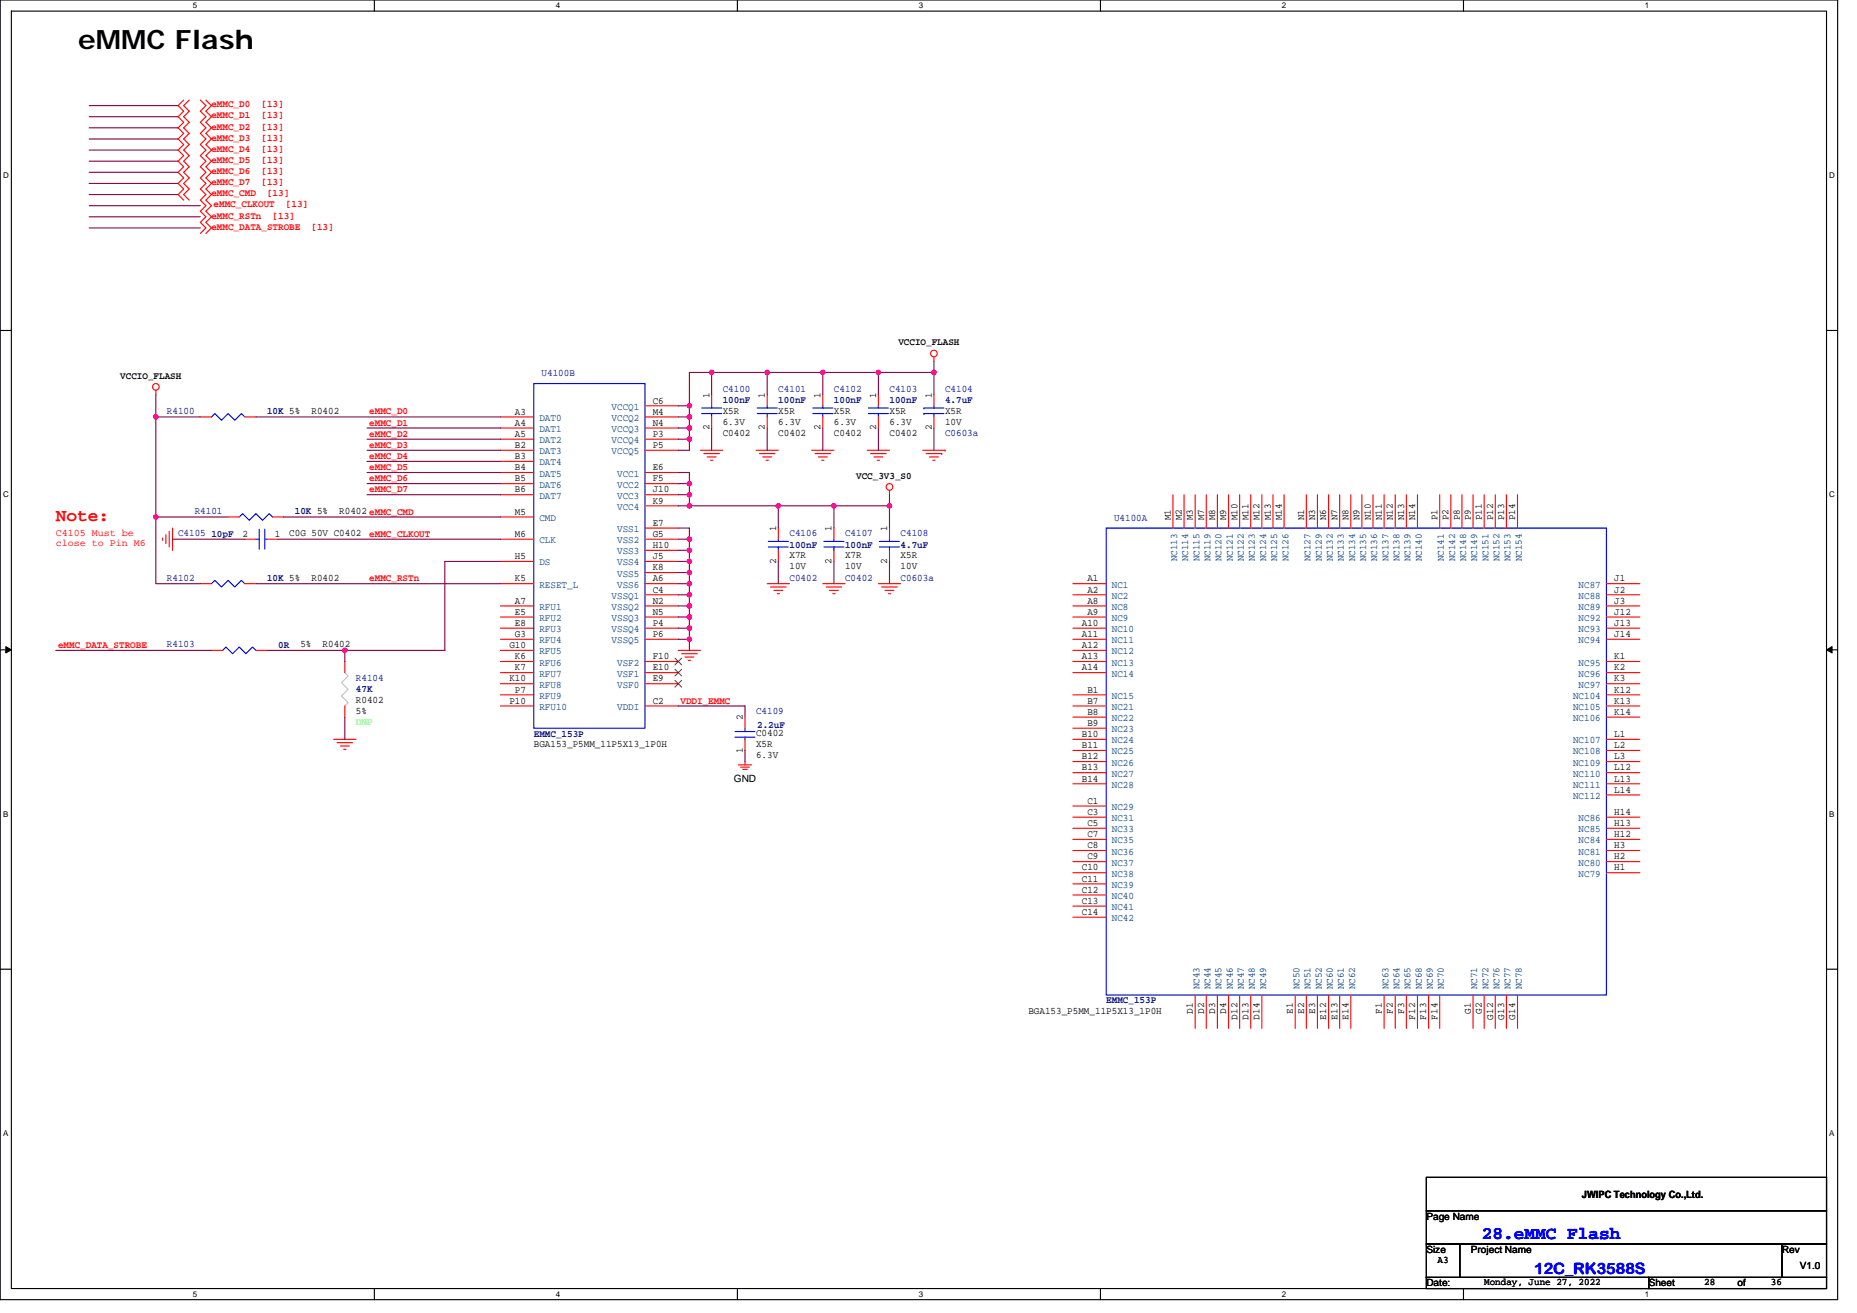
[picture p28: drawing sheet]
<svg xmlns="http://www.w3.org/2000/svg" width="297mm" height="210mm" viewBox="0 0 297 210" stroke-linecap="round" stroke-linejoin="round" font-family="sans-serif">
<defs><g id="words">
<text font-size="4.3" x="12.5" y="7.8">eMMC Flash</text>
<text font-size="2.8" fill="#f00" x="8.9" y="83.3">Note:</text>
<text font-size="2.8" fill="#00f" x="237" y="198.1">28.eMMC Flash</text>
<text font-size="2.5" fill="#00f" x="245.4" y="203.8">12C_RK3588S</text>
<g font-size="1.6" fill="#f00">
<text x="33.8" y="17.2">eMMC_D0</text>
<text x="41.8" y="17.2">[13]</text>
<text x="33.8" y="18.9">eMMC_D1</text>
<text x="33.8" y="20.7">eMMC_D2</text>
<text x="33.8" y="22.5">eMMC_D3</text>
<text x="41.8" y="18.9">[13]</text>
<text x="41.8" y="20.7">[13]</text>
<text x="41.8" y="22.5">[13]</text>
<text x="33.8" y="24.3">eMMC_D4</text>
<text x="33.8" y="26.1">eMMC_D5</text>
<text x="33.8" y="27.8">eMMC_D6</text>
<text x="33.8" y="29.6">eMMC_D7</text>
<text x="41.8" y="24.3">[13]</text>
<text x="41.8" y="26.1">[13]</text>
<text x="41.8" y="27.8">[13]</text>
<text x="41.8" y="29.6">[13]</text>
<text x="33.8" y="35">eMMC_RSTn</text>
<text x="33.8" y="31.4">eMMC_CMD</text>
<text x="34.2" y="33.2">eMMC_CLKOUT</text>
<text x="42.7" y="31.4">[13]</text>
<text x="43.6" y="35">[13]</text>
<text x="45.7" y="33.2">[13]</text>
<text x="33.8" y="36.7">eMMC_DATA_STROBE</text>
<text x="49.8" y="36.7">[13]</text>
<text x="59.1" y="66.3">eMMC_D0</text>
<text x="59.1" y="68.1">eMMC_D1</text>
<text x="59.1" y="69.8">eMMC_D2</text>
<text x="59.1" y="71.6">eMMC_D3</text>
<text x="59.1" y="73.4">eMMC_D4</text>
<text x="59.1" y="75.2">eMMC_D5</text>
<text x="59.1" y="77">eMMC_D6</text>
<text x="59.1" y="78.7">eMMC_D7</text>
<text x="8.9" y="85.7">C4105 Must be</text>
<text x="8.9" y="87.3">close to Pin M6</text>
<text x="59.1" y="85.8">eMMC_CLKOUT</text>
<text x="59.1" y="93">eMMC_RSTn</text>
<text x="9.3" y="103.6">eMMC_DATA_STROBE</text>
<text x="108.9" y="112.5">VDDI_EMMC</text>
</g>
<g font-size="1.6">
<text x="143.7" y="55.2">VCCIO_FLASH</text>
<text x="19.2" y="60.6">VCCIO_FLASH</text>
<text x="104.4" y="64.5">C6</text>
<text x="113.5" y="63.7" transform="rotate(-90 113.5 63.7)">1</text>
<text x="122.4" y="63.7" transform="rotate(-90 122.4 63.7)">1</text>
<text x="131.2" y="63.7" transform="rotate(-90 131.2 63.7)">1</text>
<text x="140.1" y="63.7" transform="rotate(-90 140.1 63.7)">1</text>
<text x="149" y="63.7" transform="rotate(-90 149 63.7)">1</text>
<text x="49.8" y="66.2">R0402</text>
<text x="82.4" y="66.3">A3</text>
<text x="82.4" y="68.1">A4</text>
<text x="82.4" y="69.9">A5</text>
<text x="82.4" y="71.6">B2</text>
<text x="104.4" y="66.3">M4</text>
<text x="104.4" y="68.1">N4</text>
<text x="104.4" y="69.9">P3</text>
<text x="104.4" y="71.6">P5</text>
<text x="113.5" y="68.8" transform="rotate(-90 113.5 68.8)">2</text>
<text x="115.6" y="69.7">C0402</text>
<text x="115.6" y="66.2">X5R</text>
<text x="115.6" y="68">6.3V</text>
<text x="122.4" y="68.8" transform="rotate(-90 122.4 68.8)">2</text>
<text x="124.5" y="69.7">C0402</text>
<text x="124.5" y="66.2">X5R</text>
<text x="124.5" y="68">6.3V</text>
<text x="131.2" y="68.8" transform="rotate(-90 131.2 68.8)">2</text>
<text x="133.4" y="69.7">C0402</text>
<text x="133.4" y="66.2">X5R</text>
<text x="133.4" y="68">6.3V</text>
<text x="140.1" y="68.8" transform="rotate(-90 140.1 68.8)">2</text>
<text x="142.3" y="69.7">C0402</text>
<text x="142.3" y="66.2">X5R</text>
<text x="142.3" y="68">6.3V</text>
<text x="149" y="68.8" transform="rotate(-90 149 68.8)">2</text>
<text x="151.2" y="66.2">X5R</text>
<text x="151.2" y="68">10V</text>
<text x="82.4" y="73.4">B3</text>
<text x="82.4" y="75.2">B4</text>
<text x="82.4" y="77">B5</text>
<text x="104.4" y="75.2">E6</text>
<text x="104.4" y="77">F5</text>
<text x="136.9" y="76.6">VCC_3V3_S0</text>
<text x="54.3" y="82.2">R0402 eMMC_CMD</text>
<text x="82.4" y="78.8">B6</text>
<text x="82.4" y="82.3">M5</text>
<text x="104.4" y="78.8">J10</text>
<text x="104.4" y="80.5">K9</text>
<text x="187.3" y="83.2" transform="rotate(-90 187.3 83.2)">M1</text>
<text x="189" y="83.2" transform="rotate(-90 189 83.2)">M2</text>
<text x="190.8" y="83.2" transform="rotate(-90 190.8 83.2)">M3</text>
<text x="192.6" y="83.2" transform="rotate(-90 192.6 83.2)">M7</text>
<text x="194.4" y="83.2" transform="rotate(-90 194.4 83.2)">M8</text>
<text x="196.1" y="83.2" transform="rotate(-90 196.1 83.2)">M9</text>
<text x="197.9" y="83.2" transform="rotate(-90 197.9 83.2)">M10</text>
<text x="199.7" y="83.2" transform="rotate(-90 199.7 83.2)">M11</text>
<text x="201.5" y="83.2" transform="rotate(-90 201.5 83.2)">M12</text>
<text x="203.3" y="83.2" transform="rotate(-90 203.3 83.2)">M13</text>
<text x="205" y="83.2" transform="rotate(-90 205 83.2)">M14</text>
<text x="208.6" y="83.2" transform="rotate(-90 208.6 83.2)">N1</text>
<text x="210.4" y="83.2" transform="rotate(-90 210.4 83.2)">N3</text>
<text x="212.1" y="83.2" transform="rotate(-90 212.1 83.2)">N6</text>
<text x="213.9" y="83.2" transform="rotate(-90 213.9 83.2)">N7</text>
<text x="215.7" y="83.2" transform="rotate(-90 215.7 83.2)">N8</text>
<text x="217.5" y="83.2" transform="rotate(-90 217.5 83.2)">N9</text>
<text x="219.3" y="83.2" transform="rotate(-90 219.3 83.2)">N10</text>
<text x="221" y="83.2" transform="rotate(-90 221 83.2)">N11</text>
<text x="222.8" y="83.2" transform="rotate(-90 222.8 83.2)">N12</text>
<text x="224.6" y="83.2" transform="rotate(-90 224.6 83.2)">N13</text>
<text x="226.4" y="83.2" transform="rotate(-90 226.4 83.2)">N14</text>
<text x="229.9" y="83.2" transform="rotate(-90 229.9 83.2)">P1</text>
<text x="231.7" y="83.2" transform="rotate(-90 231.7 83.2)">P2</text>
<text x="233.5" y="83.2" transform="rotate(-90 233.5 83.2)">P8</text>
<text x="235.3" y="83.2" transform="rotate(-90 235.3 83.2)">P9</text>
<text x="237" y="83.2" transform="rotate(-90 237 83.2)">P11</text>
<text x="238.8" y="83.2" transform="rotate(-90 238.8 83.2)">P12</text>
<text x="240.6" y="83.2" transform="rotate(-90 240.6 83.2)">P13</text>
<text x="242.4" y="83.2" transform="rotate(-90 242.4 83.2)">P14</text>
<text x="38.8" y="85.9">2</text>
<text x="44" y="85.9">1</text>
<text x="46.3" y="85.7">C0G 50V C0402</text>
<text x="82.4" y="89.4">H5</text>
<text x="82.4" y="85.9">M6</text>
<text x="104.4" y="84.1">E7</text>
<text x="104.4" y="85.9">G5</text>
<text x="104.4" y="87.6">H10</text>
<text x="104.4" y="89.4">J5</text>
<text x="124.1" y="85" transform="rotate(-90 124.1 85)">1</text>
<text x="126.3" y="89.3">X7R</text>
<text x="133" y="85" transform="rotate(-90 133 85)">1</text>
<text x="135.2" y="89.3">X7R</text>
<text x="141.9" y="85" transform="rotate(-90 141.9 85)">1</text>
<text x="144.1" y="89.3">X5R</text>
<text x="49.8" y="92.8">R0402</text>
<text x="82.4" y="93">K5</text>
<text x="104.4" y="93">A6</text>
<text x="104.4" y="94.8">C4</text>
<text x="104.4" y="91.2">K8</text>
<text x="124.1" y="90.1" transform="rotate(-90 124.1 90.1)">2</text>
<text x="126.3" y="91.1">10V</text>
<text x="133" y="90.1" transform="rotate(-90 133 90.1)">2</text>
<text x="135.2" y="91.1">10V</text>
<text x="141.9" y="90.1" transform="rotate(-90 141.9 90.1)">2</text>
<text x="144.1" y="91.1">10V</text>
<text x="173.9" y="93">A1</text>
<text x="173.9" y="94.8">A2</text>
<text x="258.2" y="93">J1</text>
<text x="258.2" y="94.8">J2</text>
<text x="82.4" y="96.5">A7</text>
<text x="82.4" y="98.3">E5</text>
<text x="82.4" y="100.1">E8</text>
<text x="82.4" y="101.9">G3</text>
<text x="104.4" y="96.5">N2</text>
<text x="104.4" y="98.3">N5</text>
<text x="104.4" y="100.1">P4</text>
<text x="104.4" y="101.9">P6</text>
<text x="173" y="100.1">A10</text>
<text x="173" y="101.9">A11</text>
<text x="173.9" y="96.5">A8</text>
<text x="173.9" y="98.3">A9</text>
<text x="258.2" y="96.5">J3</text>
<text x="258.2" y="98.3">J12</text>
<text x="258.2" y="100.1">J13</text>
<text x="258.2" y="101.9">J14</text>
<text x="48" y="103.5">5%</text>
<text x="51.6" y="103.5">R0402</text>
<text x="81.5" y="103.7">G10</text>
<text x="82.4" y="105.4">K6</text>
<text x="82.4" y="107.2">K7</text>
<text x="104.4" y="107.2">E10</text>
<text x="104.4" y="105.4">F10</text>
<text x="173" y="103.7">A12</text>
<text x="173" y="105.4">A13</text>
<text x="173" y="107.2">A14</text>
<text x="258.2" y="105.4">K1</text>
<text x="258.2" y="107.2">K2</text>
<text x="56.9" y="112.4">R0402</text>
<text x="81.5" y="109">K10</text>
<text x="81.5" y="112.5">P10</text>
<text x="82.4" y="110.8">P7</text>
<text x="104.4" y="112.5">C2</text>
<text x="104.4" y="109">E9</text>
<text x="173.9" y="110.8">B1</text>
<text x="173.9" y="112.5">B7</text>
<text x="258.2" y="109">K3</text>
<text x="258.2" y="110.8">K12</text>
<text x="258.2" y="112.5">K13</text>
<text x="56.9" y="114.2">5%</text>
<text x="85.4" y="119.5">BGA153_P5MM_11P5X13_1P0H</text>
<text x="118.8" y="115.2" transform="rotate(-90 118.8 115.2)">2</text>
<text x="120.9" y="117.7">C0402</text>
<text x="120.9" y="119.5">X5R</text>
<text x="173" y="117.9">B10</text>
<text x="173" y="119.7">B11</text>
<text x="173.9" y="114.3">B8</text>
<text x="173.9" y="116.1">B9</text>
<text x="258.2" y="114.3">K14</text>
<text x="258.2" y="117.9">L1</text>
<text x="258.2" y="119.7">L2</text>
<text x="117.4" y="125">GND</text>
<text x="118.8" y="120.4" transform="rotate(-90 118.8 120.4)">1</text>
<text x="120.9" y="121.3">6.3V</text>
<text x="173" y="121.4">B12</text>
<text x="173" y="123.2">B13</text>
<text x="173" y="125">B14</text>
<text x="258.2" y="121.4">L3</text>
<text x="258.2" y="123.2">L12</text>
<text x="258.2" y="125">L13</text>
<text x="173.9" y="128.5">C1</text>
<text x="173.9" y="130.3">C3</text>
<text x="258.2" y="130.3">H14</text>
<text x="258.2" y="126.8">L14</text>
<text x="173.9" y="132.1">C5</text>
<text x="173.9" y="133.9">C7</text>
<text x="173.9" y="135.7">C8</text>
<text x="173.9" y="137.4">C9</text>
<text x="258.2" y="137.4">H2</text>
<text x="258.2" y="135.7">H3</text>
<text x="258.2" y="133.9">H12</text>
<text x="258.2" y="132.1">H13</text>
<text x="173" y="139.2">C10</text>
<text x="173" y="141">C11</text>
<text x="173" y="142.8">C12</text>
<text x="258.2" y="139.2">H1</text>
<text x="173" y="144.5">C13</text>
<text x="173" y="146.3">C14</text>
<text x="164.5" y="162.2">BGA153_P5MM_11P5X13_1P0H</text>
<text x="190.8" y="162.2" transform="rotate(-90 190.8 162.2)">D1</text>
<text x="192.6" y="162.2" transform="rotate(-90 192.6 162.2)">D2</text>
<text x="194.4" y="162.2" transform="rotate(-90 194.4 162.2)">D3</text>
<text x="196.1" y="162.2" transform="rotate(-90 196.1 162.2)">D4</text>
<text x="197.9" y="163" transform="rotate(-90 197.9 163)">D12</text>
<text x="199.7" y="163" transform="rotate(-90 199.7 163)">D13</text>
<text x="201.5" y="163" transform="rotate(-90 201.5 163)">D14</text>
<text x="206.8" y="162.2" transform="rotate(-90 206.8 162.2)">E1</text>
<text x="208.6" y="162.2" transform="rotate(-90 208.6 162.2)">E2</text>
<text x="210.4" y="162.2" transform="rotate(-90 210.4 162.2)">E3</text>
<text x="212.1" y="163" transform="rotate(-90 212.1 163)">E12</text>
<text x="213.9" y="163" transform="rotate(-90 213.9 163)">E13</text>
<text x="215.7" y="163" transform="rotate(-90 215.7 163)">E14</text>
<text x="221" y="162.2" transform="rotate(-90 221 162.2)">F1</text>
<text x="222.8" y="162.2" transform="rotate(-90 222.8 162.2)">F2</text>
<text x="224.6" y="162.2" transform="rotate(-90 224.6 162.2)">F3</text>
<text x="226.4" y="163" transform="rotate(-90 226.4 163)">F12</text>
<text x="228.2" y="163" transform="rotate(-90 228.2 163)">F13</text>
<text x="229.9" y="163" transform="rotate(-90 229.9 163)">F14</text>
<text x="235.3" y="162.2" transform="rotate(-90 235.3 162.2)">G1</text>
<text x="237" y="162.2" transform="rotate(-90 237 162.2)">G2</text>
<text x="238.8" y="163" transform="rotate(-90 238.8 163)">G12</text>
<text x="240.6" y="163" transform="rotate(-90 240.6 163)">G13</text>
<text x="242.4" y="163" transform="rotate(-90 242.4 163)">G14</text>
<text x="253" y="191.6">JWIPC Technology Co.,Ltd.</text>
<text x="228.2" y="195.1">Page Name</text>
<text x="228.2" y="200.4">Size</text>
<text x="229.9" y="202">A3</text>
<text x="235.3" y="200.4">Project Name</text>
<text x="285.1" y="200.4">Rev</text>
<text x="287.9" y="202.9">V1.0</text>
<text x="228.2" y="205.7">Date:</text>
<text x="237.4" y="205.6">Monday, June 27, 2022</text>
<text x="263.7" y="205.7">Sheet</text>
<text x="272.6" y="205.6">28</text>
<text x="277.9" y="205.7">of</text>
<text x="283.3" y="205.6">36</text>
</g>
<g font-size="1.6" fill="#000080">
<text x="86.6" y="60.1">U4100B</text>
<text x="115.6" y="62.6">C4100</text>
<text x="115.6" y="64.5">100nF</text>
<text x="124.5" y="62.6">C4101</text>
<text x="124.5" y="64.5">100nF</text>
<text x="133.4" y="62.6">C4102</text>
<text x="133.4" y="64.5">100nF</text>
<text x="142.3" y="62.6">C4103</text>
<text x="142.3" y="64.5">100nF</text>
<text x="151.2" y="62.6">C4104</text>
<text x="151.2" y="64.5">4.7uF</text>
<text x="26.7" y="66.2">R4100</text>
<text x="42.7" y="66.2">10K 5%</text>
<text x="151.2" y="69.7">C0603a</text>
<text x="31.2" y="82.2">R4101</text>
<text x="47.2" y="82.2">10K 5%</text>
<text x="178.2" y="83.2">U4100A</text>
<text x="28.5" y="85.7">C4105</text>
<text x="33.8" y="85.8">10pF</text>
<text x="126.3" y="85.7">C4106</text>
<text x="126.3" y="87.6">100nF</text>
<text x="135.2" y="85.7">C4107</text>
<text x="135.2" y="87.6">100nF</text>
<text x="144.1" y="85.7">C4108</text>
<text x="144.1" y="87.6">4.7uF</text>
<text x="26.7" y="92.8">R4102</text>
<text x="42.7" y="92.9">10K 5%</text>
<text x="126.3" y="92.8">C0402</text>
<text x="135.2" y="92.8">C0402</text>
<text x="144.1" y="92.8">C0603a</text>
<text x="26.7" y="103.5">R4103</text>
<text x="44.5" y="103.6">0R</text>
<text x="56.9" y="108.8">R4104</text>
<text x="56.9" y="110.7">47K</text>
<text x="85.4" y="117.8">EMMC_153P</text>
<text x="120.9" y="114.2">C4109</text>
<text x="121.1" y="116.4">2.2uF</text>
<text x="177" y="160.5">EMMC_153P</text>
</g>
<g font-size="1.6" fill="#004080">
<text x="97.8" y="65.5">VCCQ1</text>
<text x="86.3" y="67.3">DAT0</text>
<text x="86.3" y="69.1">DAT1</text>
<text x="86.3" y="70.9">DAT2</text>
<text x="97.8" y="67.3">VCCQ2</text>
<text x="97.8" y="69.1">VCCQ3</text>
<text x="97.8" y="70.9">VCCQ4</text>
<text x="86.3" y="72.7">DAT3</text>
<text x="86.3" y="74.4">DAT4</text>
<text x="86.3" y="76.2">DAT5</text>
<text x="86.3" y="78">DAT6</text>
<text x="97.8" y="72.7">VCCQ5</text>
<text x="98.7" y="76.2">VCC1</text>
<text x="98.7" y="78">VCC2</text>
<text x="86.3" y="79.8">DAT7</text>
<text x="86.3" y="83.3">CMD</text>
<text x="98.7" y="79.8">VCC3</text>
<text x="98.7" y="81.5">VCC4</text>
<text x="86.3" y="86.9">CLK</text>
<text x="98.7" y="85.1">VSS1</text>
<text x="98.7" y="86.9">VSS2</text>
<text x="98.7" y="88.7">VSS3</text>
<text x="188.3" y="89.8" transform="rotate(-90 188.3 89.8)">NC113</text>
<text x="190.1" y="89.8" transform="rotate(-90 190.1 89.8)">NC114</text>
<text x="191.9" y="89.8" transform="rotate(-90 191.9 89.8)">NC115</text>
<text x="193.6" y="89.8" transform="rotate(-90 193.6 89.8)">NC119</text>
<text x="195.4" y="89.8" transform="rotate(-90 195.4 89.8)">NC120</text>
<text x="197.2" y="89.8" transform="rotate(-90 197.2 89.8)">NC121</text>
<text x="199" y="89.8" transform="rotate(-90 199 89.8)">NC122</text>
<text x="200.7" y="89.8" transform="rotate(-90 200.7 89.8)">NC123</text>
<text x="202.5" y="89.8" transform="rotate(-90 202.5 89.8)">NC124</text>
<text x="204.3" y="89.8" transform="rotate(-90 204.3 89.8)">NC125</text>
<text x="206.1" y="89.8" transform="rotate(-90 206.1 89.8)">NC126</text>
<text x="209.6" y="89.8" transform="rotate(-90 209.6 89.8)">NC127</text>
<text x="211.4" y="89.8" transform="rotate(-90 211.4 89.8)">NC129</text>
<text x="213.2" y="89.8" transform="rotate(-90 213.2 89.8)">NC132</text>
<text x="215" y="89.8" transform="rotate(-90 215 89.8)">NC133</text>
<text x="216.7" y="89.8" transform="rotate(-90 216.7 89.8)">NC134</text>
<text x="218.5" y="89.8" transform="rotate(-90 218.5 89.8)">NC135</text>
<text x="220.3" y="89.8" transform="rotate(-90 220.3 89.8)">NC136</text>
<text x="222.1" y="89.8" transform="rotate(-90 222.1 89.8)">NC137</text>
<text x="223.9" y="89.8" transform="rotate(-90 223.9 89.8)">NC138</text>
<text x="225.6" y="89.8" transform="rotate(-90 225.6 89.8)">NC139</text>
<text x="227.4" y="89.8" transform="rotate(-90 227.4 89.8)">NC140</text>
<text x="231" y="89.8" transform="rotate(-90 231 89.8)">NC141</text>
<text x="232.7" y="89.8" transform="rotate(-90 232.7 89.8)">NC142</text>
<text x="234.5" y="89.8" transform="rotate(-90 234.5 89.8)">NC148</text>
<text x="236.3" y="89.8" transform="rotate(-90 236.3 89.8)">NC149</text>
<text x="238.1" y="89.8" transform="rotate(-90 238.1 89.8)">NC151</text>
<text x="239.9" y="89.8" transform="rotate(-90 239.9 89.8)">NC152</text>
<text x="241.6" y="89.8" transform="rotate(-90 241.6 89.8)">NC153</text>
<text x="243.4" y="89.8" transform="rotate(-90 243.4 89.8)">NC154</text>
<text x="86.3" y="90.4">DS</text>
<text x="86.3" y="94">RESET_L</text>
<text x="97.8" y="95.8">VSSQ1</text>
<text x="98.7" y="94">VSS6</text>
<text x="98.7" y="90.4">VSS4</text>
<text x="98.7" y="92.2">VSS5</text>
<text x="177.8" y="94">NC1</text>
<text x="177.8" y="95.8">NC2</text>
<text x="252.5" y="94">NC87</text>
<text x="252.5" y="95.8">NC88</text>
<text x="86.3" y="97.5">RFU1</text>
<text x="86.3" y="99.3">RFU2</text>
<text x="86.3" y="101.1">RFU3</text>
<text x="97.8" y="97.5">VSSQ2</text>
<text x="97.8" y="99.3">VSSQ3</text>
<text x="97.8" y="101.1">VSSQ4</text>
<text x="177.8" y="97.5">NC8</text>
<text x="177.8" y="99.3">NC9</text>
<text x="177.8" y="101.1">NC10</text>
<text x="252.5" y="97.5">NC89</text>
<text x="252.5" y="99.3">NC92</text>
<text x="252.5" y="101.1">NC93</text>
<text x="86.3" y="102.9">RFU4</text>
<text x="86.3" y="104.7">RFU5</text>
<text x="86.3" y="106.4">RFU6</text>
<text x="97.8" y="102.9">VSSQ5</text>
<text x="98.7" y="106.4">VSF2</text>
<text x="177.8" y="102.9">NC11</text>
<text x="177.8" y="104.7">NC12</text>
<text x="177.8" y="106.4">NC13</text>
<text x="252.5" y="102.9">NC94</text>
<text x="252.5" y="106.4">NC95</text>
<text x="86.3" y="108.2">RFU7</text>
<text x="86.3" y="110">RFU8</text>
<text x="86.3" y="111.8">RFU9</text>
<text x="86.3" y="113.5">RFU10</text>
<text x="98.7" y="113.5">VDDI</text>
<text x="98.7" y="110">VSF0</text>
<text x="98.7" y="108.2">VSF1</text>
<text x="177.8" y="111.8">NC15</text>
<text x="177.8" y="113.5">NC21</text>
<text x="177.8" y="108.2">NC14</text>
<text x="251.6" y="111.8">NC104</text>
<text x="251.6" y="113.5">NC105</text>
<text x="252.5" y="108.2">NC96</text>
<text x="252.5" y="110">NC97</text>
<text x="177.8" y="115.3">NC22</text>
<text x="177.8" y="117.1">NC23</text>
<text x="177.8" y="118.9">NC24</text>
<text x="251.6" y="115.3">NC106</text>
<text x="251.6" y="118.9">NC107</text>
<text x="177.8" y="120.7">NC25</text>
<text x="177.8" y="122.4">NC26</text>
<text x="177.8" y="124.2">NC27</text>
<text x="177.8" y="126">NC28</text>
<text x="251.6" y="120.7">NC108</text>
<text x="251.6" y="122.4">NC109</text>
<text x="251.6" y="124.2">NC110</text>
<text x="251.6" y="126">NC111</text>
<text x="177.8" y="129.5">NC29</text>
<text x="177.8" y="131.3">NC31</text>
<text x="251.6" y="127.8">NC112</text>
<text x="252.5" y="131.3">NC86</text>
<text x="177.8" y="133.1">NC33</text>
<text x="177.8" y="134.9">NC35</text>
<text x="177.8" y="136.7">NC36</text>
<text x="252.5" y="136.7">NC81</text>
<text x="252.5" y="134.9">NC84</text>
<text x="252.5" y="133.1">NC85</text>
<text x="177.8" y="138.4">NC37</text>
<text x="177.8" y="140.2">NC38</text>
<text x="177.8" y="142">NC39</text>
<text x="177.8" y="143.8">NC40</text>
<text x="252.5" y="140.2">NC79</text>
<text x="252.5" y="138.4">NC80</text>
<text x="177.8" y="145.5">NC41</text>
<text x="177.8" y="147.3">NC42</text>
<text x="191.9" y="158.2" transform="rotate(-90 191.9 158.2)">NC43</text>
<text x="193.6" y="158.2" transform="rotate(-90 193.6 158.2)">NC44</text>
<text x="195.4" y="158.2" transform="rotate(-90 195.4 158.2)">NC45</text>
<text x="197.2" y="158.2" transform="rotate(-90 197.2 158.2)">NC46</text>
<text x="199" y="158.2" transform="rotate(-90 199 158.2)">NC47</text>
<text x="200.7" y="158.2" transform="rotate(-90 200.7 158.2)">NC48</text>
<text x="202.5" y="158.2" transform="rotate(-90 202.5 158.2)">NC49</text>
<text x="207.9" y="158.2" transform="rotate(-90 207.9 158.2)">NC50</text>
<text x="209.6" y="158.2" transform="rotate(-90 209.6 158.2)">NC51</text>
<text x="211.4" y="158.2" transform="rotate(-90 211.4 158.2)">NC52</text>
<text x="213.2" y="158.2" transform="rotate(-90 213.2 158.2)">NC60</text>
<text x="215" y="158.2" transform="rotate(-90 215 158.2)">NC61</text>
<text x="216.7" y="158.2" transform="rotate(-90 216.7 158.2)">NC62</text>
<text x="222.1" y="158.2" transform="rotate(-90 222.1 158.2)">NC63</text>
<text x="223.9" y="158.2" transform="rotate(-90 223.9 158.2)">NC64</text>
<text x="225.6" y="158.2" transform="rotate(-90 225.6 158.2)">NC65</text>
<text x="227.4" y="158.2" transform="rotate(-90 227.4 158.2)">NC68</text>
<text x="229.2" y="158.2" transform="rotate(-90 229.2 158.2)">NC69</text>
<text x="231" y="158.2" transform="rotate(-90 231 158.2)">NC70</text>
<text x="236.3" y="158.2" transform="rotate(-90 236.3 158.2)">NC71</text>
<text x="238.1" y="158.2" transform="rotate(-90 238.1 158.2)">NC72</text>
<text x="239.9" y="158.2" transform="rotate(-90 239.9 158.2)">NC76</text>
<text x="241.6" y="158.2" transform="rotate(-90 241.6 158.2)">NC77</text>
<text x="243.4" y="158.2" transform="rotate(-90 243.4 158.2)">NC78</text>
</g>
<text font-size="1.6" fill="#0f0" x="56.9" y="116">DNP</text>
<g font-size="1.3">
<text x="30.8" y="1.3">5</text>
<text x="88.9" y="1.3">4</text>
<text x="147" y="1.3">3</text>
<text x="205.1" y="1.3">2</text>
<text x="263.1" y="1.3">1</text>
<text x=".5" y="28.5">D</text>
<text x="292.6" y="28.5">D</text>
<text x=".5" y="79.5">C</text>
<text x="292.6" y="79.5">C</text>
<text x=".5" y="130.6">B</text>
<text x="292.6" y="130.6">B</text>
<text x=".5" y="181.7">A</text>
<text x="292.6" y="181.7">A</text>
<text x="30.8" y="207.4">5</text>
<text x="88.9" y="207.4">4</text>
<text x="147" y="207.4">3</text>
<text x="205.1" y="207.4">2</text>
<text x="263.1" y="207.4">1</text>
</g>
</g></defs>
<path d="M0 0h293.9v207.8h-293.9zM1.8 1.8h290.4v204.3h-290.4z" fill="none" stroke="#000" stroke-width=".18"/>
<g fill="#fff">
<path d="M30.8 .2h.8v1.4h-.8z"/>
<path d="M30.8 206.2h.8v1.5h-.8z"/>
</g>
<path d="M59.9 0v1.8M59.9 206.1v1.7" fill="none" stroke="#000" stroke-width=".18"/>
<g fill="#fff">
<path d="M88.9 .2h.7v1.4h-.7z"/>
<path d="M88.9 206.2h.7v1.5h-.7z"/>
</g>
<path d="M118 0v1.8M118 206.1v1.7" fill="none" stroke="#000" stroke-width=".18"/>
<g fill="#fff">
<path d="M147 .2h.7v1.4h-.7z"/>
<path d="M147 206.2h.7v1.5h-.7z"/>
</g>
<path d="M176 0v1.8M176 206.1v1.7" fill="none" stroke="#000" stroke-width=".18"/>
<g fill="#fff">
<path d="M205.1 .2h.7v1.4h-.7z"/>
<path d="M205.1 206.2h.7v1.5h-.7z"/>
</g>
<path d="M234.1 0v1.8M234.1 206.1v1.7" fill="none" stroke="#000" stroke-width=".18"/>
<g fill="#fff">
<path d="M263.1 .2h.7v1.4h-.7z"/>
<path d="M263.1 206.2h.7v1.5h-.7z"/>
<path d="M.5 27.3h.9v1.4h-.9z"/>
<path d="M292.6 27.3h.9v1.4h-.9z"/>
<path d="M.5 78.4h.9v1.4h-.9z"/>
<path d="M292.6 78.4h.9v1.4h-.9z"/>
</g>
<path d="M0 52.9h1.8M292.2 52.9h1.7" fill="none" stroke="#000" stroke-width=".18"/>
<g fill="#fff">
<path d="M.5 129.5h.8v1.4h-.8z"/>
<path d="M292.6 129.5h.9v1.4h-.9z"/>
</g>
<path d="M0 103.9h1.8M292.2 103.9h1.7" fill="none" stroke="#000" stroke-width=".18"/>
<path d="M.9 103.4l.9 .5-.9 .5zM292.2 103.9l.9-.5v1z" fill="#000"/>
<path d="M.9 103.4l.9 .5-.9 .5zM292.2 103.9l.9-.5v1z" fill="none" stroke="#000" stroke-width=".16"/>
<g fill="#fff">
<path d="M.5 180.5h.8v1.5h-.8z"/>
<path d="M292.6 180.5h.9v1.5h-.9z"/>
</g>
<path d="M0 155h1.8M292.2 155h1.7M228.2 188.3h64v5.3h-64zM228.2 193.6h64v5.4h-64zM228.2 199h5.3v5.3h-5.3zM233.5 199h51.6v5.3h-51.6zM285.1 199h7.1v5.3h-7.1zM228.2 204.3h35.5v1.8h-35.5zM263.7 204.3h28.5v1.8h-28.5z" fill="none" stroke="#000" stroke-width=".18"/>
<g fill="none" stroke="#f00" stroke-width=".18">
<path d="M29.4 16l-.9 .9 .9 .9-.9 .9 .9 .9-.9 .8 .9 .9-.9 .9 .9 .9-.9 .9 .9 .9-.9 .9 .9 .9-.9 .9 .9 .8-.9 .9 .9 .9-.9 .9 .9 .9M30.3 16l-.9 .9 .9 .9-.9 .9 .9 .9-.9 .8 .9 .9-.9 .9 .9 .9-.9 .9 .9 .9-.9 .9 .9 .9-.9 .9 .9 .8-.9 .9 .9 .9-.9 .9 .9 .9M32 16l.9 .9-.9 .9 .9 .9-.9 .9 .9 .8-.9 .9 .9 .9-.9 .9 .9 .9-.9 .9 .9 .9-.9 .9 .9 .9-.9 .8 .9 .9-.9 .9 .9 .9-.9 .9 .9 .9-.9 .9 .9 .9-.9 .9 .9 .8-.9 .9M32.9 16l.9 .9-.9 .9 .9 .9-.9 .9 .9 .8-.9 .9 .9 .9-.9 .9 .9 .9-.9 .9 .9 .9-.9 .9 .9 .9-.9 .8 .9 .9-.9 .9 .9 .9-.9 .9 .9 .9-.9 .9 .9 .9-.9 .9 .9 .8-.9 .9M149.4 57.1v.7M24.9 62.4v.7M32 66.7h1.8M39.2 66.7h1.7M80 66.7h5.4M80 68.5h5.4M80 70.2h5.4M80 72h5.4"/>
<path d="M80 73.8h5.4M80 75.6h5.4M80 77.3h5.4M80 79.1h5.4M103.2 64.9h5.3M103.2 75.6h5.3M103.2 77.3h5.3M103.2 79.1h5.3M103.2 66.7h5.3M103.2 68.5h5.3M103.2 70.2h5.3M103.2 72h5.3"/>
<path d="M112.1 72h3.5M112.6 72.5h2.5M113.1 73.1h1.4M113.7 73.6h.3M113.8 63.1v1.8M113.8 66.7v1.8M120.9 72h3.6M121.5 72.5h2.5M122 73.1h1.4M122.5 73.6h.4M122.7 63.1v1.8M122.7 66.7v1.8"/>
<path d="M129.8 72h3.6M130.4 72.5h2.5M130.9 73.1h1.4M131.4 73.6h.4M131.6 63.1v1.8M131.6 66.7v1.8M138.7 72h3.6M139.3 72.5h2.4M139.8 73.1h1.4M140.3 73.6h.4M140.5 63.1v1.8M140.5 66.7v1.8"/>
<path d="M142.3 78.4v.7M147.6 72h3.6M148.1 72.5h2.5M148.7 73.1h1.4M149.2 73.6h.4M149.4 63.1v1.8M149.4 66.7v1.8M150.6 72.5h.1M151.2 72h.1M187.6 79.1v5.4M189.4 79.1v5.4M191.2 79.1v5.4"/>
<path d="M193 79.1v5.4M194.7 79.1v5.4M196.5 79.1v5.4M198.3 79.1v5.4M200.1 79.1v5.4M201.8 79.1v5.4M203.6 79.1v5.4M205.4 79.1v5.4M209 79.1v5.4M210.7 79.1v5.4M212.5 79.1v5.4M214.3 79.1v5.4"/>
<path d="M216.1 79.1v5.4M217.8 79.1v5.4M219.6 79.1v5.4M221.4 79.1v5.4M223.2 79.1v5.4M225 79.1v5.4M226.7 79.1v5.4M230.3 79.1v5.4M232.1 79.1v5.4M233.8 79.1v5.4M235.6 79.1v5.4M237.4 79.1v5.4"/>
<path d="M239.2 79.1v5.4M241 79.1v5.4M242.7 79.1v5.4M26 86.1v.3M26.5 85.5v1.4M27.1 85v2.5M27.6 84.5v3.5M32 93.3h1.8M36.5 82.7h1.8M39.2 86.2h1.7M39.2 93.3h1.7M42.7 86.2h1.8"/>
<path d="M43.6 82.7h1.8M80 89.8h5.4M80 93.3h5.4M80 82.7h5.4M80 86.2h5.4M80 96.9h5.4M80 98.7h5.4M103.2 93.3h5.3M103.2 95.1h5.3M103.2 84.5h5.3M103.2 86.2h5.3M103.2 88h5.3"/>
<path d="M103.2 89.8h5.3M103.2 91.6h5.3M103.2 80.9h5.3M103.2 96.9h5.3M103.2 98.7h5.3M122.7 93.3h3.6M123.3 93.9h2.4M123.8 94.4h1.4M124.3 94.9h.4M124.5 84.5v1.7M124.5 88v1.8M131.6 93.3h3.6"/>
<path d="M132.1 93.9h2.5M132.7 94.4h1.4M133.2 94.9h.4M133.4 84.5v1.7M133.4 88v1.8M140.5 93.3h3.6M141 93.9h2.5M141.6 94.4h1.4M142.1 94.9h.4M142.3 84.5v1.7M142.3 88v1.8M171.6 93.3h5.4"/>
<path d="M171.6 95.1h5.4M171.6 96.9h5.4M171.6 98.7h5.4M257 93.3h5.3M257 95.1h5.3M257 96.9h5.3M257 98.7h5.3M33.8 104h1.8M40.9 104h1.8M53.4 118.2h3.5M53.9 118.8h2.5M54.4 119.3h1.5"/>
<path d="M55 119.8h.3M55.2 105.8v1.8M55.2 112.9v1.8M80 100.5h5.4M80 102.2h5.4M80 104h5.4M80 105.8h5.4M80 107.6h5.4M80 109.3h5.4M80 111.1h5.4M80 112.9h5.4M103.2 112.9h5.3"/>
<path d="M103.2 100.5h5.3M103.2 102.2h5.3M103.2 109.3h5.3M103.2 107.6h5.3M103.2 105.8h5.3M108.5 104h3.6M109 104.5h2.5M109.6 105.1h1.4M110.1 105.6h.4M119.2 118.2v1.8M119.2 114.7v1.8M171.6 111.1h5.4"/>
<path d="M171.6 112.9h5.4M171.6 114.7h5.4M171.6 116.5h5.4M171.6 100.5h5.4M171.6 102.2h5.4M171.6 104h5.4M171.6 105.8h5.4M171.6 107.6h5.4M171.6 118.2h5.4M257 100.5h5.3M257 102.2h5.3M257 105.8h5.3"/>
<path d="M257 107.6h5.3M257 109.3h5.3M257 111.1h5.3M257 112.9h5.3M257 114.7h5.3M257 118.2h5.3M118.1 122.3h2.1M118.5 122.7h1.4M118.8 123h.7M119.2 121.8v.5M171.6 120h5.4M171.6 121.8h5.4"/>
<path d="M171.6 123.6h5.4M171.6 125.3h5.4M171.6 128.9h5.4M171.6 130.7h5.4M171.6 132.5h5.4M171.6 134.2h5.4M171.6 136h5.4M171.6 137.8h5.4M171.6 139.6h5.4M257 139.6h5.3M257 137.8h5.3M257 136h5.3"/>
<path d="M257 134.2h5.3M257 132.5h5.3M257 130.7h5.3M257 120h5.3M257 121.8h5.3M257 123.6h5.3M257 125.3h5.3M257 127.1h5.3M171.6 141.4h5.4M171.6 143.1h5.4M171.6 144.9h5.4M171.6 146.7h5.4"/>
<path d="M191.2 159.1v5.4M193 159.1v5.4M194.7 159.1v5.4M196.5 159.1v5.4M198.3 159.1v5.4M200.1 159.1v5.4M201.8 159.1v5.4M207.2 159.1v5.4M209 159.1v5.4M210.7 159.1v5.4M212.5 159.1v5.4M214.3 159.1v5.4"/>
<path d="M216.1 159.1v5.4M221.4 159.1v5.4M223.2 159.1v5.4M225 159.1v5.4M226.7 159.1v5.4M228.5 159.1v5.4M230.3 159.1v5.4M235.6 159.1v5.4M237.4 159.1v5.4M239.2 159.1v5.4M241 159.1v5.4M242.7 159.1v5.4"/>
<circle cx="149.4" cy="56.5" r=".53"/>
<circle cx="24.9" cy="61.9" r=".53"/>
<circle cx="142.3" cy="77.9" r=".53"/>
</g>
<path d="M55.2 107.6l.5 .5-1.1 1.1 1.1 1-1.1 1.1 1.1 1.1-.5 .5" fill="none" stroke="#c0c0c0" stroke-width=".18"/>
<g fill="none" stroke="#00f" stroke-width=".18">
<path d="M33.8 66.7l.6-.6 1 1.1 1.1-1.1 1.1 1.1 1-1.1 .6 .6M85.4 61.3h17.8v55.2h-17.8zM112.2 66.1h3.2M112.2 65.3h3.2M113.8 64.9v.4M113.8 66.1v.6M121.1 66.1h3.2M121.1 65.3h3.2M122.7 64.9v.4M122.7 66.1v.6M130 66.1h3.2M130 65.3h3.2"/>
<path d="M131.6 64.9v.4M131.6 66.1v.6M138.9 66.1h3.2M138.9 65.3h3.2M140.5 64.9v.4M140.5 66.1v.6M147.8 66.1h3.2M147.8 65.3h3.2M147.8 66.1h.1M147.8 65.3h.1M149.4 64.9v.4M149.4 66.1v.6"/>
<path d="M33.8 93.3l.6-.5 1 1.1 1.1-1.1 1.1 1.1 1-1.1 .6 .5M38.3 82.7l.5-.6 1.1 1.1 1-1.1 1.1 1.1 1.1-1.1 .5 .6M40.9 86.2h.6M41.5 84.6v3.2M42.4 84.6v3.2M42.4 86.2h.3M122.9 87.5h3.2M122.9 86.6h3.2M124.5 86.2v.4M124.5 87.5v.5M131.8 87.5h3.2M131.8 86.6h3.2"/>
<path d="M133.4 86.2v.4M133.4 87.5v.5M140.7 87.5h3.2M140.7 86.6h3.2M142.3 86.2v.4M142.3 87.5v.5M177 84.5h80v74.6h-80zM35.6 104l.5-.5 1.1 1 1.1-1 1 1 1.1-1 .5 .5M117.6 117h3.2M117.6 117.9h3.2M119.2 117.9v.3M119.2 116.5v.5"/>
</g>
<path d="M108 108.8l1 1.1M108 107l1 1.1M108 105.3l1 1M109 108.8l-1 1.1M109 107l-1 1.1M109 105.3l-1 1" fill="none" stroke="#804000" stroke-width=".16"/>
<g fill="none" stroke="#800040" stroke-width=".18">
<path d="M14.3 16.9h14.2M14.3 18.7h14.2M14.3 24h14.2M14.3 34.7h17.7M14.3 20.4h14.2M14.3 22.2h14.2M14.3 25.8h14.2M14.3 27.6h14.2M14.3 29.3h14.2M14.3 36.4h17.7M14.3 32.9h17.7M14.3 31.1h14.2"/>
<path d="M113.8 59.6h-3.5v5.3M113.8 59.6v3.5M113.8 59.6h8.9M122.7 59.6v3.5M122.7 59.6h8.9M131.6 59.6v3.5M131.6 59.6h8.9M140.5 59.6h.1M140.5 59.6v3.5M140.5 59.6h8.9M149.4 57.8v1.8M149.4 59.6v3.5"/>
<path d="M24.9 63.1v3.6h7.1M24.9 66.7v16M40.9 66.7h39.1M58.7 68.5h21.3M58.7 70.2h21.3M58.7 72h21.3M58.7 73.8h21.3M58.7 75.6h21.3M58.7 77.3h21.3M58.7 79.1h21.3M108.5 77.3h1.8M108.5 79.1h1.8"/>
<path d="M108.5 64.9h1.8M108.5 66.7h1.8M108.5 68.5h1.8M108.5 75.6h1.8v1.7M108.5 70.2h1.8M110.3 79.1v1.8M110.3 77.3v1.8M110.3 64.9v1.8M110.3 66.7v1.8M110.3 68.5v1.7M110.3 70.2v1.8h-1.8M113.8 68.5v3.5"/>
<path d="M122.7 68.5v3.5M131.6 68.5v3.5M140.5 68.5v3.5M142.3 79.1v1.8M149.4 68.5v3.5M24.9 82.7h11.6M24.9 82.7v10.6h7.1M27.6 86.2h11.6M40.9 93.3h39.1M44.5 86.2h35.5M45.4 82.7h34.6M80 89.8h-8.8v14.2h-16"/>
<path d="M108.5 80.9h1.8M108.5 84.5h1.8v1.7M108.5 86.2h1.8M108.5 88h1.8M108.5 89.8h1.8M108.5 91.6h1.8M108.5 93.3h1.8M108.5 96.9h1.8M108.5 98.7h1.8M108.5 95.1h1.8M110.3 86.2v1.8M110.3 88v1.8"/>
<path d="M110.3 89.8v1.8M110.3 91.6v1.7M110.3 93.3v1.8M110.3 96.9v1.8M110.3 98.7v1.8M110.3 95.1v1.8M110.3 80.9h14.2M124.5 80.9h8.9M124.5 89.8v3.5M124.5 80.9v3.6M133.4 80.9h8.9M133.4 89.8v3.5"/>
<path d="M133.4 80.9v3.6M142.3 89.8v3.5M142.3 80.9v3.6M8.9 104h24.9M42.7 104h12.5M55.2 104h.1M55.2 114.7v3.5M55.2 104v1.8M108.5 112.9h10.7v1.8M108.5 100.5h1.8M108.5 102.2h1.8M110.3 100.5v1.7"/>
<path d="M110.3 102.2v1.8M119.2 120v1.8"/>
</g>
<g fill="#f0f" stroke="#f0f" stroke-width=".18">
<circle cx="24.9" cy="82.7" r=".35"/>
<circle cx="24.9" cy="66.7" r=".35"/>
<circle cx="133.4" cy="80.9" r=".35"/>
<circle cx="142.3" cy="80.9" r=".35"/>
<circle cx="110.3" cy="79.1" r=".35"/>
<circle cx="124.5" cy="80.9" r=".35"/>
<circle cx="110.3" cy="80.9" r=".35"/>
<circle cx="113.8" cy="59.6" r=".35"/>
<circle cx="131.6" cy="59.6" r=".35"/>
<circle cx="122.7" cy="59.6" r=".35"/>
<circle cx="149.4" cy="59.6" r=".35"/>
<circle cx="140.5" cy="59.6" r=".35"/>
<circle cx="110.3" cy="66.7" r=".35"/>
<circle cx="110.3" cy="64.9" r=".35"/>
<circle cx="110.3" cy="68.4" r=".35"/>
<circle cx="110.3" cy="70.2" r=".35"/>
<circle cx="110.3" cy="77.3" r=".35"/>
<circle cx="110.3" cy="86.2" r=".35"/>
<circle cx="110.3" cy="88" r=".35"/>
<circle cx="110.3" cy="89.8" r=".35"/>
<circle cx="110.3" cy="93.3" r=".35"/>
<circle cx="110.3" cy="91.6" r=".35"/>
<circle cx="110.3" cy="95.1" r=".35"/>
<circle cx="110.3" cy="98.7" r=".35"/>
<circle cx="110.3" cy="100.5" r=".35"/>
<circle cx="110.3" cy="102.2" r=".35"/>
<circle cx="110.3" cy="96.9" r=".35"/>
<circle cx="55.2" cy="104" r=".35"/>
</g>
<use href="#words"/>
</svg>
